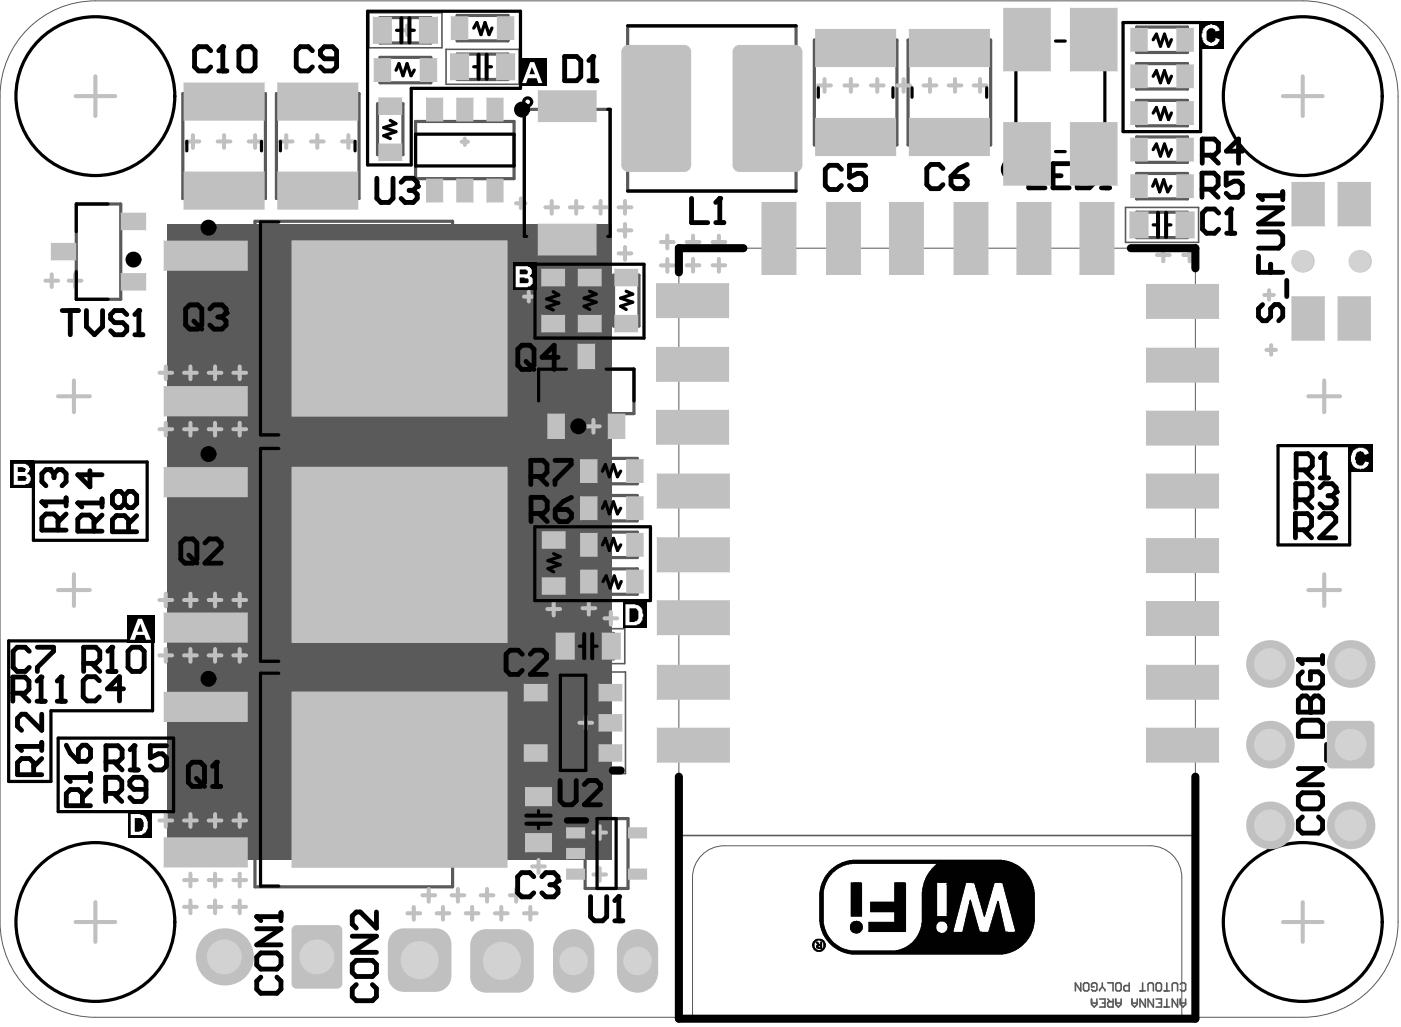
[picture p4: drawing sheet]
<svg xmlns="http://www.w3.org/2000/svg" width="147mm" height="108mm" viewBox="0 0 147 108" stroke-linecap="round" stroke-linejoin="round" font-family="sans-serif">
<path d="M17.5 23.5h46.6v66.6h-46.6z" fill-rule="evenodd" fill="#5a5a5a"/>
<g fill="none" stroke="#5a5a5a" stroke-width=".33">
<path d="M19.2 9.8h8.6v11h-8.6zM29 9.8h8.6v11h-8.6zM39.5 10.9h2.7v5.3h-2.7zM39.8 1.8h5.3v2.7h-5.3zM39.8 6h5.3v2.7h-5.3zM43.5 12.7h10.3v6h-10.3zM47.9 1.6h5.3v2.7h-5.3zM47.9 5.7h5.3v2.6h-5.3zM54.9 11.5h9v13.3h-9zM65.7 2.7h17.7v17.3h-17.7zM85.3 4.2h8.7v11h-8.7zM95.1 4.2h8.7v11h-8.7z"/>
<path d="M119.1 2.8h5.3v2.7h-5.3zM119.1 6.7h5.3v2.6h-5.3zM119.1 10.5h5.3v2.7h-5.3zM119.1 14.3h5.3v2.7h-5.3zM119.1 18.2h5.3v2.6h-5.3zM8 21.4h4.7v10h-4.7zM26.7 23.2h20.7v22.4h-20.7zM56.4 38.7h10v4.6h-10zM56.6 28.8h2.7v5.4h-2.7zM60.4 28.8h2.7v5.4h-2.7zM64.3 28.8h2.6v5.4h-2.6zM119.1 22.2h5.3v2.7h-5.3z"/>
<path d="M26.7 46.9h20.7v22.5h-20.7zM56.7 56.3h2.6v5.4h-2.6zM61.4 48h5.3v2.7h-5.3zM61.4 51.9h5.3v2.7h-5.3zM61.4 55.8h5.4v2.6h-5.4zM61.4 59.6h5.4v2.7h-5.4zM26.7 70.5h20.7v22.4h-20.7zM57.4 70.7h5.3v10h-5.3zM58.4 75.7h3.3M59 66.4h5.3v2.6h-5.3zM60 74.1v3.3M55.1 83.2h2.6v5.3h-2.6z"/>
<path d="M61.3 85.8h4.5v7.3h-4.5z"/>
</g>
<g fill="none" stroke="#5a5a5a" stroke-width=".17">
<path d="M38.6 1.3h7.7v3.7h-7.7zM46.7 5.2h7.7v3.6h-7.7zM117.9 21.7h7.7v3.7h-7.7zM54.5 70.4h11v10.7h-11zM57.8 65.9h7.6v3.6h-7.6zM54.6 82h3.6v7.7h-3.6zM70.9 87.5h54.1M113.2 103v.8l-.6-.8v.8M113.5 103.1l.1-.1h.3l.2 .1v.6l-.2 .1h-.3l-.1-.1zM114.3 104.7v.5l.3 .3 .3-.3v-.5M114.3 105.1h.6M114.6 103.4h-.3v-.3l.2-.1h.3l.1 .1v.6l-.1 .1h-.3l-.2-.1"/>
<path d="M115.2 104.7h.5v.8h-.5M115.5 103.4l.2 .3v.1M115.5 103.4l-.3 .3v.1M115.5 103v.4M115.5 105.1h.2M116 103h.6v.8M116 104.7l.3 .2M116.6 104.7v.8h-.4l-.2-.1v-.3l.2-.2h.4M116.9 103.1l.1-.1h.3l.1 .1v.6l-.1 .1h-.3l-.1-.1zM116.9 104.7v.5l.3 .3 .2-.3v-.5M116.9 105.1h.5M118.3 103v.8h-.4l-.2-.1v-.3l.2-.1h.4"/>
<path d="M118.6 105.1h.5M118.6 104.7v.5l.2 .3 .3-.3v-.5M119.4 103.8h.6M119.7 103v.8M120 104.7v.8l-.6-.8v.8M120.3 103.8v-.7l.1-.1h.3l.1 .1v.7M120.8 104.7v.8l-.5-.8v.8M121.1 103.1l.1-.1h.3l.2 .1v.6l-.2 .1h-.3l-.1-.1zM121.1 104.7h.6v.8h-.6M121.4 105.1h.3M121.9 103.8h.6M121.9 105.5h.6"/>
<path d="M122.2 103v.8M122.2 104.7v.8M122.8 103.8v-.7l.1-.1h.3l.2 .1v.7M123.4 104.7v.8l-.6-.8v.8M123.6 103.1l.2-.1h.3l.1 .1v.6l-.1 .1h-.3l-.2-.1M123.6 104.7v.5l.3 .3 .3-.3v-.5M123.6 105.1h.6"/>
</g>
<path d="M2.5 3.4a10 10 0 0 1 7.5-3.3h126.5a10 10 0 0 1 10 10v86.5a10 10 0 0 1-10 10h-12.7v-14.7a3.3 3.3 0 0 0-3.3-3.3h-44.6a3.3 3.3 0 0 0-3.4 3.3v14.7h-62.5a10 10 0 0 1-10-10v-86.5a9.9 9.9 0 0 1 2.5-6.7zM71.1 26h54.1v80.7h-54.1z" fill="none" stroke="#5a5a5a" stroke-width=".1"/>
<g fill="none" stroke="#c0c0c0" stroke-width=".42">
<path d="M7.9 10.1h4.2M10 8v4.2M19.5 14.8h1.4M20.2 14.2v1.3M22.8 14.8h1.3M23.5 14.2v1.3M26.1 14.8h1.3M26.7 14.2v1.3M29.3 14.8h1.3M30 14.2v1.3M32.6 14.8h1.3M33.2 14.2v1.3"/>
<path d="M35.8 14.8h1.4M36.5 14.2v1.3M42.2 3.2h1M42.7 2.7v1M48.4 14.9h.6M48.7 14.5v.7M85.7 8.9h1.3M86.4 8.3v1.3M88.5 8.9h1.3M89.1 8.3v1.3M91.2 8.9h1.4M91.9 8.3v1.3"/>
<path d="M94 8.9h1.3M94.7 8.3v1.3M96.7 8.9h1.4M97.4 8.3v1.3M99.4 8.9h1.3M100 8.3v1.3M102 8.9h1.3M102.7 8.3v1.3M105.5 3.2h1M106 2.7v1M134.4 10.1h4.1M136.5 8v4.2"/>
<path d="M4.8 29.4h1.3M5.4 28.7v1.4M7.2 29.4h1.3M7.7 39.9v3.3M7.9 28.7v1.4M16.7 39.1h1.3M17.4 38.4v1.3M19.3 39.1h1.3M19.9 38.4v1.3M21.9 39.1h1.3M22.5 38.4v1.3M24.4 39.1h1.4"/>
<path d="M25.1 38.4v1.3M54.1 21.3h1M54.6 20.8v1M54.9 31.1h1M55.4 30.6v1M57.1 21.7h1.4M57.8 21.1v1.3M59.7 21.7h1.3M60.4 21.1v1.3M62.2 21.7h1.4M62.9 21.1v1.3M64.8 21.7h1.3"/>
<path d="M64.8 26.5h1.3M64.8 24.1h1.3M65.5 21.1v1.3M65.5 23.5v1.3M65.5 25.9v1.3M69.2 25.4h1.4M69.2 27.8h1.4M69.9 24.7v1.3M69.9 27.1v1.4M71.9 25.4h1.4M71.9 27.8h1.4M72.6 24.7v1.3"/>
<path d="M72.6 27.1v1.4M74.6 25.4h1.4M74.6 27.8h1.4M75.3 24.7v1.3M75.3 27.1v1.4M121.2 26.7h1.3M121.9 26v1.4M123.9 26.7h1.4M124.6 26v1.4M132.4 30.9h1M132.7 36.7h1M132.9 30.4v1"/>
<path d="M133.2 36.2v1M135.9 27.4h1.1M136.4 26.8v1.2M138.7 39.9v3.3M141.9 27.4h1.1M142.4 26.8v1.2M6.1 41.5h3.3M16.7 45h1.3M17.4 44.3v1.3M19.3 45h1.3M19.9 44.3v1.3M21.9 45h1.3"/>
<path d="M22.5 44.3v1.3M24.4 45h1.4M25.1 44.3v1.3M61.5 44.7h1.3M62.2 44v1.3M137 41.5h3.4M6.1 61.8h3.3M7.7 60.2v3.3M16.7 62.9h1.3M16.7 68.7h1.3M17.4 62.2v1.3M17.4 68v1.3"/>
<path d="M19.3 62.9h1.3M19.3 68.7h1.3M19.9 62.2v1.3M19.9 68v1.3M21.9 62.9h1.3M21.9 68.7h1.3M22.5 62.2v1.3M22.5 68v1.3M24.4 62.9h1.4M24.4 68.7h1.4M25.1 62.2v1.3M25.1 68v1.3"/>
<path d="M57.3 63.8h1.4M58 63.1v1.4M60.7 75.7h1.3M61 63.7h1.3M61.4 75.1v1.3M61.7 63.1v1.3M63.3 64.8h1.4M64 64.1v1.3M132.2 69.6h1.7M132.2 78h1.7M133 68.7v1.7M133 77.2v1.6"/>
<path d="M137 61.8h3.4M138.7 60.2v3.3M140.6 69.6h1.7M140.6 78h1.7M141.5 68.7v1.7M141.5 77.2v1.6M7.9 96.6h4.2M10 94.5v4.2M16.7 86h1.3M17.4 85.3v1.3M19.3 92.2h1.3M19.3 86h1.3"/>
<path d="M19.3 95h1.3M19.9 85.3v1.3M19.9 91.5v1.4M19.9 94.3v1.4M21.9 92.2h1.3M21.9 86h1.3M21.9 95h1.3M22.5 85.3v1.3M22.5 91.5v1.4M22.5 94.3v1.4M23.5 99.3v1.9M24.4 92.2h1.4"/>
<path d="M24.4 86h1.4M24.4 95h1.4M25.1 85.3v1.3M25.1 91.5v1.4M25.1 94.3v1.4M33.2 99.3v1.9M42.7 95.7h1.3M43.3 95v1.3M44 99.6v2M44.2 93.8h1.4M44.9 93.1v1.4M45.7 95.7h1.4"/>
<path d="M46.4 95v1.3M47.3 93.8h1.3M48 93.1v1.4M48.8 95.7h1.3M49.5 95v1.3M50.4 93.8h1.3M51 93.1v1.4M51.8 95.7h1.4M52.5 95v1.3M52.6 99.7v2M53.4 93.8h1.3M54.1 93.1v1.4"/>
<path d="M54.9 95.7h1.3M55.5 95v1.3M55.7 90.8h1.4M56.4 90.1v1.3M60.1 99.9v1.5M62.2 87.2h1.3M62.2 91.6h1.3M62.8 86.6v1.3M62.8 91v1.3M66.8 99.9v1.5M132.2 86.5h1.7M133 85.6v1.7"/>
<path d="M134.4 96.6h4.1M136.5 94.5v4.2M140.6 86.5h1.7M141.5 85.6v1.7M22.6 100.3h1.8M32.3 100.3h1.8M43 100.6h2M51.6 100.7h2M59.3 100.7h1.5M66 100.7h1.5"/>
</g>
<g fill="none" stroke="#000" stroke-width=".34">
<path d="M19.6 14.8v1M27.4 14.8v1M29.4 14.8v1M37.2 14.8v1M38.5 1.2h16v8.1h-11.4v8h-4.6zM40.9 12.6l.6 .3-1.3 .5 1.3 .4-1.3 .4 .7 .3M41.5 3.2h.5M42.9 3.2h.5M43.4 7.3l-.3 .6-.5-1.2-.4 1.2-.4-1.2-.3 .7M43.5 14.1h10.3v3.3h-10.3zM49.6 7h.5M51 7h.5"/>
<path d="M51.5 2.9l-.3 .7-.4-1.2-.4 1.2-.4-1.2-.4 .5M55.2 11.5h-.3v13.3h.3M63.7 11.5h.2v13.3h-.2M65.7 2.7h17.7M85.7 9.2v1M93.5 9.2v1M95.5 9.2v1M103.4 9.2v1M106.4 4.2v11.7M110.6 15.9h1M110.6 4.3h1M115.7 4.2v11.7"/>
<path d="M117.6 2.4h8.2v11.4h-8.2zM122.7 19.5l-.4 .6-.4-1.3-.4 1.3-.4-1.3-.4 .7M122.7 15.7l-.3 .7-.4-1.3-.4 1.3-.5-1.3-.3 .6M122.7 8l-.3 .7-.4-1.3-.4 1.3-.5-1.3-.3 .6M122.7 11.8l-.3 .7-.4-1.2-.4 1.2-.5-1.2-.3 .5M122.7 4.2l-.3 .6-.4-1.2-.4 1.2-.5-1.2-.3 .6M8 28.4v3h3.3M11.3 21.4h-3.3v2.9M29.2 23.3h-1.9v22.3h1.9M56 27.7h11.5v7.7h-11.5zM57.9 30.6l.6 .3-1.2 .4 1.2 .4-1.2 .5 .7 .3M59.3 38.7h-2.9v3.3"/>
<path d="M61.8 30.5l.6 .3-1.2 .4 1.2 .5-1.2 .4 .6 .3M63.5 38.7h2.9v3.3M65.6 30.5l.7 .3-1.3 .4 1.3 .5-1.3 .4 .6 .3M65.7 20h17.7M120.8 23.6h.5M122.1 23.6h.6M3.5 48.4h11.9v8.2h-11.9zM29.2 47h-1.9v22.3h1.9M56 55.2h12.1v7.7h-12.1zM58 58l.7 .3-1.3 .4 1.3 .5-1.3 .4 .6 .3M65 49.4l-.3 .5-.4-1.2-.5 1.2-.4-1.2-.3 .7M65 53.2l-.3 .6-.4-1.2-.5 1.2-.4-1.2-.3 .7"/>
<path d="M65 57.1l-.3 .6-.4-1.3-.5 1.3-.4-1.3-.3 .7M133.9 46.7h7.5v10.4h-7.5zM.9 67.1h15.1v7.4h-10.7v7.4h-4.4zM6.1 77.3h12.1v7.7h-12.1zM29.2 70.5h-1.9v22.3h1.9M58.7 70.7h2.7v10h-2.7zM60.7 67.7h.5M62 67.7h.5M65.1 60.9l-.3 .7-.5-1.3-.4 1.3-.4-1.3-.3 .6M56.4 84.9v.6M56.4 86.3v.5M62.5 85.8h2v7.3h-2z"/>
</g>
<path d="M42 1.9v2.5M42.9 1.9v2.5M50.1 5.7v2.6M51 5.7v2.6M121.3 22.3v2.5M122.1 22.3v2.5M61.2 66.4v2.6M62 66.4v2.6M55.1 85.5h2.6M55.1 86.3h2.6" fill="none" stroke="#000" stroke-width=".42"/>
<g fill="none" stroke="#000" stroke-width=".1">
<path d="M85.1 99h.2M85.1 99.1h.2M85.1 98.8h.2M85.1 98.9h.2M85.1 99.2h.2M85.2 98.7h.2M85.2 99.3h.1M85.2 99.3h.2M85.2 99.4h.2M85.3 98.6h.2M85.3 99.5h.2M85.4 98.5h.2"/>
<path d="M85.4 99.5h.3M85.4 98.5h.8M85.4 99.6h.8M85.4 98.4h.7M85.5 98.7h.2M85.5 99.6h.6M85.5 98.8h.2M85.5 99.1h.6M85.5 99.1h.2M85.5 99.2h.2M85.5 99.3h.6M85.6 98.4h.4"/>
<path d="M85.6 98.8h.1M85.6 98.9h.2M85.6 99h.5M85.6 99.3h.5M85.6 99.7h.4M85.7 99h.2M85.7 99h.4M85.7 99.4h.4M85.9 94h.3M85.9 94.1h.3M85.9 94.2h.3M85.9 94.3h.3"/>
<path d="M85.9 94.4h.3M85.9 94.5h.3M85.9 94.6h.3M85.9 94.7h.3M85.9 94.8h.3M85.9 94.9h.3M85.9 95h.3M85.9 95.1h.3M85.9 95.2h.3M85.9 95.3h.3M85.9 95.4h.3M85.9 95.5h.3"/>
<path d="M85.9 95.6h.3M85.9 95.7h.3M85.9 95.8h.3M85.9 95.9h.3M85.9 96h.3M85.9 96.1h.3M85.9 96.2h.3M85.9 96.3h.3M85.9 96.4h.3M85.9 96.5h.3M85.9 96.6h.3M85.9 93.5h.3"/>
<path d="M85.9 93.6h.3M85.9 93.7h.3M85.9 93.8h.3M85.9 93.9h.3M85.9 96.7h.3M85.9 96.8h.3M85.9 96.8h.4M85.9 96.9h.4M85.9 99.5h.3M85.9 93.2h.4M85.9 93.3h.4M85.9 93.3h.3"/>
<path d="M85.9 93.4h.3M85.9 97h.4M85.9 97.1h.4M85.9 98.5h.3M85.9 98.7h.2M85.9 98.8h.2M85.9 98.9h.2M85.9 99h.2M85.9 99.1h.2M85.9 99.2h.2M85.9 93h.4M85.9 93.1h.4"/>
<path d="M86 97.1h.3M86 97.2h.4M86 92.9h.4M86 92.9h.3M86 93h.3M86 97.3h.4M86 97.4h.4M86 98.6h.3M86 99.5h.3M86 92.7h.4M86 92.8h.4M86.1 97.4h.4"/>
<path d="M86.1 97.5h.4M86.1 99.5h.2M86.1 92.6h.4M86.1 92.7h.4M86.1 92.7h.3M86.1 97.6h.4M86.1 98.6h.2M86.1 92.5h.4M86.2 97.6h.3M86.2 97.7h.3M86.2 98.7h.1M86.2 99.4h.1"/>
<path d="M86.2 92.4h.3M86.2 97.8h.4M86.2 98.7h.2M86.2 99.3h.2M86.2 99.4h.2M86.2 92.3h.4M86.2 92.4h.4M86.2 97.9h.4M86.2 97.9h.5M86.2 98.8h.2M86.2 99.2h.2M86.2 92.2h.4"/>
<path d="M86.3 97.9h.4M86.3 98h.4M86.3 98.8h.1M86.3 98.9h.2M86.3 99h.2M86.3 99.1h.2M86.3 99.2h.2M86.3 99.2h.1M86.3 92.1h.4M86.3 92.2h.4M86.4 98.1h.4M86.4 92h.4"/>
<path d="M86.4 98.2h.4M86.4 91.9h.4M86.5 98.2h.4M86.5 91.8h.4M86.5 98.3h.4M86.5 98.4h.5M86.5 91.7h.5M86.6 98.4h.4M86.6 91.7h.4M86.6 98.5h.4M86.6 91.6h.4M86.6 91.6h.5"/>
<path d="M86.7 98.5h.4M86.7 91.6h.4M86.7 98.6h.4M86.7 91.5h.4M86.8 98.6h.4M86.8 98.7h.4M86.8 91.5h.4M86.8 98.7h.5M86.8 91.4h.5M86.8 91.4h.4M86.8 91.3h.5M86.9 98.8h.4"/>
<path d="M86.9 91.3h.5M86.9 98.8h.5M87 98.9h.5M87 91.2h.5M87 99h.6M87 91.1h.6M87.1 99h.5M87.1 91.1h.5M87.1 99h.6M87.1 91h.6M87.2 99.1h.6M87.2 91h.6"/>
<path d="M87.3 91h.5M87.3 99.2h.6M87.3 90.9h.6M87.3 90.9h.7M87.4 99.2h.6M87.4 90.8h.7M87.5 99.3h.6M87.5 90.8h.6M87.5 99.3h.7M87.5 90.8h.7M87.6 99.4h.7M87.6 90.7h.7"/>
<path d="M87.6 99.4h.8M87.6 90.7h.8M87.7 99.5h.8M87.7 90.6h.9M87.8 99.5h.9M87.8 90.6h.9M87.9 99.5h1M87.9 90.5h1M87.9 99.6h1.2M88 90.5h1.2M88 99.6h18.2M88.1 90.5h18.1"/>
<path d="M88.1 99.7h18M88.1 90.4h18M88.2 99.7h17.8M88.2 90.4h17.8M88.3 99.8h17.6M88.4 90.3h17.5M88.4 99.8h17.4M88.5 90.3h17.2M88.6 99.8h17M88.6 90.2h17M88.7 99.9h16.8M88.8 90.2h16.6"/>
<path d="M88.9 99.9h16.4M88.9 90.2h16.3M89.1 97h1.2M89.1 97.1h1.2M89.1 97.2h1.2M89.1 97.3h1.2M89.1 96.8h1.2M89.1 96.9h1.2M89.1 97.4h1.2M89.2 94h1.1M89.2 94.1h1.1M89.2 94.2h1.1"/>
<path d="M89.2 94.3h1.1M89.2 94.4h1.1M89.2 94.5h1.1M89.2 94.6h1.1M89.2 94.7h1.1M89.2 94.8h1.1M89.2 94.9h1.1M89.2 95h1.1M89.2 95.1h1.1M89.2 95.2h1.1M89.2 95.3h1.1M89.2 95.4h1.1"/>
<path d="M89.2 95.5h1.1M89.2 95.6h1.1M89.2 95.7h1.1M89.2 95.8h1.1M89.2 95.9h1.1M89.2 96h1.1M89.2 96.8h1.1M89.2 97.5h1.1M89.2 92.5h.1M89.2 92.5h1.1M89.2 92.6h1.1M89.2 92.7h1.1"/>
<path d="M89.2 92.8h1.1M89.2 92.9h1.1M89.2 93h1.1M89.2 93.1h1.1M89.2 93.2h1.1M89.2 93.3h1.1M89.2 93.4h1.1M89.2 93.5h1.1M89.2 93.6h1.1M89.2 93.7h1.1M89.2 93.8h1.1M89.2 93.9h1.1"/>
<path d="M89.2 100h15.9M89.2 96.7h1M89.2 96.8h1M89.2 97.5h1M89.2 97.6h1M89.2 96.7h.9M89.2 97.6h.9M89.3 97.6h.8M89.3 90.1h15.6M89.3 96.6h.8M89.3 92.5h.7M89.4 96.6h.6"/>
<path d="M89.4 97.7h.6M89.5 96.5h.4M89.5 97.7h.5M89.6 97.8h.2M89.7 96.5h.1M90.1 92.5h.1M91 96.7h3.9M91 97.6h3.9M91 96.6h3.9M91 96.8h3.9M91 96.9h3.9M91 97h3.9"/>
<path d="M91 97.1h3.9M91 97.2h3.9M91 97.3h3.9M91 97.4h3.9M91 97.5h3.9M91.2 94.5h3.7M91.2 94.6h3.7M91.2 94.7h3.7M91.2 94.8h3.7M91.2 94.9h3.7M91.2 95h3.7M91.2 95.1h3.7"/>
<path d="M91.2 95.2h3.7M91.2 95.3h3.7M91.2 95.4h3.7M91.2 95.5h3.7M93.7 94h1.2M93.7 94.1h1.2M93.7 94.2h1.2M93.7 94.3h1.2M93.7 94.4h1.2M93.7 94.5h1.2M93.7 95.6h1.2M93.7 95.7h1.2"/>
<path d="M93.7 95.8h1.2M93.7 95.9h1.2M93.7 96h1.2M93.7 96.1h1.2M93.7 96.2h1.2M93.7 96.3h1.2M93.7 96.4h1.2M93.7 96.5h1.2M93.7 96.6h1.2M93.7 92.5h1.1M93.7 92.5h1.2M93.7 92.6h1.2"/>
<path d="M93.7 92.7h1.2M93.7 92.8h1.2M93.7 92.9h1.2M93.7 93h1.2M93.7 93.1h1.2M93.7 93.2h1.2M93.7 93.3h1.2M93.7 93.4h1.2M93.7 93.5h1.2M93.7 93.6h1.2M93.7 93.7h1.2M93.7 93.8h1.2"/>
<path d="M93.7 93.9h1.2M93.9 99.6h12.4M94.1 99.5h12.3M94.2 99.5h12.2M94.4 99.5h12.1M94.5 99.4h12.1M94.6 99.4h12.1M94.7 99.3h12M94.8 99.3h11.9M94.9 99.2h11.9M95 99.2h11.9M95.1 99.1h11.9"/>
<path d="M95.2 99.1h11.8M95.2 99h11.9M95.3 99h11.8M95.3 99h11.9M95.4 98.9h11.8M95.4 98.9h11.9M95.5 98.8h11.8M95.6 98.7h11.8M95.7 98.7h11.8M95.7 98.6h11.8M95.8 98.5h11.7M95.8 98.6h11.7"/>
<path d="M95.8 98.5h11.8M95.8 98.4h11.8M95.9 98.4h11.7M95.9 98.4h11.8M96 98.3h11.8M96 98.3h11.7M96 98.2h11.8M96.1 98.1h11.7M96.1 98.2h11.7M96.1 98h11.8M96.1 98.1h11.8M96.2 97.9h11.7"/>
<path d="M96.2 98h11.7M96.2 97.9h11.8M96.3 97.8h2.2M96.3 97.8h11.7M96.3 97.7h2M96.3 97.7h2.1M96.3 97.6h1.9M96.4 97.5h1.7M96.4 97.3h1.6M96.4 97.4h1.7M96.5 97.2h1.5M96.5 97.3h1.5"/>
<path d="M96.5 97h1.5M96.5 97.1h1.5M96.6 96.7h1.6M96.6 96.8h1.6M96.6 96.8h1.5M96.6 96.9h1.5M96.6 96.9h1.4M96.6 97h1.4M96.6 94h1.5M96.6 94.1h1.5M96.6 94.2h1.5M96.6 94.3h1.5"/>
<path d="M96.6 94.4h1.5M96.6 94.5h1.5M96.6 94.6h1.5M96.6 94.7h1.5M96.6 94.8h1.5M96.6 94.9h1.5M96.6 95h1.5M96.6 95.1h1.5M96.6 95.2h1.5M96.6 95.3h1.5M96.6 95.4h1.5M96.6 95.5h1.5"/>
<path d="M96.6 95.6h1.5M96.6 95.7h1.5M96.6 95.8h1.5M96.6 95.9h1.5M96.6 96h1.5M96.6 96h3.6M96.6 96.1h3.6M96.6 96.2h3.6M96.6 96.3h3.6M96.6 96.4h3.6M96.6 96.4h3.5M96.6 96.5h3.5"/>
<path d="M96.6 96.5h2.1M96.6 96.5h1.8M96.6 96.6h1.7M96.6 96.6h1.6M96.6 93.5h1.5M96.6 93.6h1.5M96.6 93.7h1.5M96.6 93.8h1.5M96.6 93.9h1.5M96.6 93.1h1.5M96.6 93.2h1.5M96.6 93.3h1.5"/>
<path d="M96.6 93.4h1.5M96.7 92.9h1.4M96.7 93h1.4M96.7 93.1h1.4M96.7 92.7h1.4M96.7 92.8h1.4M96.8 92.6h1.3M96.8 92.7h1.3M96.8 92.4h11.3M96.8 92.5h1.3M96.9 92.3h11.1M96.9 92.4h11.1"/>
<path d="M96.9 92.4h11.2M96.9 92.2h11.1M96.9 92.1h11M97 92h10.8M97 92.1h10.9M97 91.9h10.8M97.1 91.8h10.7M97.1 91.9h10.7M97.1 91.8h10.6M97.1 91.7h10.5M97.1 91.7h10.6M97.2 91.6h10.4"/>
<path d="M97.2 91.6h10.3M97.3 91.5h10.2M97.3 91.4h10.2M97.4 91.4h10M97.4 91.3h9.9M97.4 91.3h10M97.5 91.2h9.8M97.5 91.2h9.7M97.6 91.1h9.5M97.6 91.1h9.6M97.6 91h9.5M97.7 91h9.3"/>
<path d="M97.7 90.9h9.2M97.8 90.9h9.1M97.8 90.8h9M97.9 90.8h8.8M98 90.7h8.6M98 90.6h8.5M98.1 90.6h8.3M98.2 90.5h8.1M98.2 90.5h8M98.7 96.5h1.4M98.8 97.8h9.2M98.9 96.5h1.2"/>
<path d="M98.9 97.7h9.2M99 96.6h1.1M99 97.7h9.1M99.1 96.6h1M99.1 97.6h.7M99.1 96.7h1M99.2 95.8h1.1M99.2 96.8h.8M99.2 97.5h.7M99.2 92.5h2M99.2 92.7h1.9M99.2 94h1.6"/>
<path d="M99.2 94h1.5M99.2 94.1h1.5M99.2 94.2h1.5M99.2 94.3h1.5M99.2 94.4h1.5M99.2 94.5h1.5M99.2 94.5h1.4M99.2 94.6h1.4M99.2 94.7h1.4M99.2 94.8h1.4M99.2 94.8h1.3M99.2 94.9h1.3"/>
<path d="M99.2 95h1.3M99.2 95.1h1.3M99.2 95.1h1.2M99.2 95.2h1.2M99.2 95.3h1.2M99.2 95.4h1.2M99.2 95.5h1.2M99.2 95.6h1.2M99.2 95.6h1.1M99.2 95.7h1.1M99.2 95.9h1.1M99.2 95.9h1"/>
<path d="M99.2 96h1M99.2 97.4h.7M99.2 92.6h1.9M99.2 92.8h1.9M99.2 92.9h1.9M99.2 92.9h1.8M99.2 93h1.8M99.2 93.1h1.8M99.2 93.2h1.8M99.2 93.3h1.8M99.2 93.4h1.7M99.2 93.5h1.7"/>
<path d="M99.2 93.6h1.7M99.2 93.7h1.7M99.2 93.7h1.6M99.2 93.8h1.6M99.2 93.9h1.6M99.3 96.9h.7M99.3 97h.7M99.3 97.3h.6M99.3 97.4h.6M99.3 97h.6M99.3 97.1h.6M99.3 97.2h.6"/>
<path d="M99.9 97.6h.1M100.8 97.6h1.8M100.9 97.5h1.7M100.9 97.6h1.7M100.9 97.3h1.6M100.9 97.4h1.6M100.9 97.4h1.7M101 97.1h1.5M101 97.2h1.5M101 97.3h1.5M101 97h1.4M101 97.1h1.4"/>
<path d="M101 96.8h1.3M101 96.8h1.4M101 96.9h1.4M101.1 96.6h1.2M101.1 96.7h1.2M101.1 96.8h1.2M101.1 96.4h1.1M101.1 96.4h1.2M101.1 96.5h1.2M101.2 96.2h1M101.2 96.3h1M101.2 96h.9"/>
<path d="M101.2 96.1h.9M101.2 96.1h1M101.2 95.9h.9M101.3 95.7h.8M101.3 95.8h.8M101.3 95.5h.7M101.3 95.6h.7M101.4 95.3h.5M101.4 95.4h.6M101.4 95.1h.5M101.4 95.2h.5M101.5 94.9h.3"/>
<path d="M101.5 95h.3M101.5 95.1h.4M101.5 94.8h.3M101.5 94.6h.2M101.5 94.6h.3M101.5 94.7h.3M101.6 94.4h.1M101.6 94.5h.1M101.6 94.3h.1M101.8 92.5h.1M102 92.5h.1M102.1 92.5h2.1"/>
<path d="M102.1 92.5h2M102.1 92.6h2M102.1 92.7h2M102.2 92.7h1.9M102.2 92.8h1.8M102.2 92.9h1.8M102.2 93h1.8M102.3 93h1.7M102.3 93.1h1.7M102.3 93.2h1.7M102.3 93.2h1.6M102.3 93.3h1.6"/>
<path d="M102.3 93.4h1.6M102.4 93.5h1.5M102.4 93.5h1.4M102.4 93.6h1.4M102.4 93.7h1.4M102.5 93.8h1.3M102.5 93.8h1.2M102.5 93.9h1.2M102.5 94h1.2M102.6 94.1h1.1M102.6 94.2h1.1M102.6 94.3h1"/>
<path d="M102.6 94.4h1M102.6 94.5h1M102.6 97.6h.1M102.7 94.5h.9M102.7 94.6h.8M102.7 94.7h.8M102.7 94.8h.8M102.8 94.8h.7M102.8 94.9h.6M102.8 97.6h.1M102.8 95h.6M102.8 95.1h.6"/>
<path d="M102.9 95.1h.5M102.9 95.2h.5M102.9 95.3h.4M102.9 95.4h.4M102.9 95.5h.4M103 95.5h.3M103 95.6h.2M103 95.7h.2M103 95.8h.2M103.1 95.8h.1M103.1 95.9h.1M103.1 96h.1"/>
<path d="M103.6 97.6h1.7M103.6 97.6h1.8M103.6 97.4h1.6M103.6 97.5h1.7M103.7 97.3h1.5M103.7 97.4h1.5M103.7 97.1h1.5M103.7 97.2h1.5M103.7 97h1.4M103.8 96.8h1.3M103.8 96.9h1.3M103.8 97h1.3"/>
<path d="M103.8 96.7h1.3M103.9 96.6h1.2M103.9 96.7h1.2M103.9 96.4h1.1M103.9 96.5h1.1M103.9 96.5h1.2M104 96.3h1M104 96.4h1M104 96.1h.9M104 96.2h1M104 96h.9M104.1 95.9h.8"/>
<path d="M104.1 95.7h.7M104.1 95.8h.8M104.2 95.6h.6M104.2 95.7h.6M104.2 95.4h.6M104.2 95.5h.6M104.3 95.3h.5M104.3 95.4h.5M104.3 95.1h.4M104.3 95.2h.4M104.3 95.2h.5M104.3 95h.4"/>
<path d="M104.4 94.9h.3M104.4 94.7h.2M104.4 94.8h.2M104.5 94.6h.1M104.5 94.7h.1M104.5 94.4h.1M104.5 94.5h.1M104.9 92.5h.1M105 92.5h3.1M105.1 92.5h3M105.1 92.6h3M105.1 92.7h3"/>
<path d="M105.1 92.7h3.1M105.1 92.8h3.1M105.1 92.9h3.1M105.2 92.9h3M105.2 93h3.1M105.2 93.1h3.1M105.2 93.2h3.1M105.3 93.3h3M105.3 93.4h3M105.3 93.5h3M105.3 93.5h3.1M105.3 93.6h3.1"/>
<path d="M105.3 93.7h3.1M105.4 93.8h3M105.4 93.9h3M105.4 94h3M105.4 97.6h.1M105.5 94.1h2.9M105.5 94.2h2.9M105.5 94.3h2.9M105.6 94.4h2.8M105.6 94.5h2.8M105.6 94.6h2.8M105.6 94.7h2.8"/>
<path d="M105.6 94.8h2.8M105.7 94.9h2.7M105.7 95h2.7M105.7 95.1h2.7M105.8 95.2h2.6M105.8 95.3h2.6M105.8 95.4h2.6M105.9 95.5h2.5M105.9 95.6h2.5M105.9 95.7h2.5M105.9 95.8h2.5M105.9 95.9h2.5"/>
<path d="M106 95.9h2.4M106 96h2.4M106 96.1h2.4M106 96.2h2.4M106.1 96.3h2.3M106.1 96.4h2.3M106.1 96.5h2.3M106.2 96.6h2.2M106.2 96.6h2.1M106.2 96.7h2.1M106.2 96.8h2.1M106.2 96.9h2.1"/>
<path d="M106.2 97h2.1M106.3 97h2M106.3 97.1h2M106.3 97.1h1.9M106.3 97.2h1.9M106.3 97.6h.1M106.3 97.3h1.9M106.4 97.4h1.8M106.4 97.4h1.7M106.4 97.5h1.7M106.4 97.6h1.7"/>
</g>
<path d="M77.9 26h-6.8v2.5M118.5 26h6.7v2.1M64.2 80.7h.8M71.1 81.4v25.3h54.1v-25.3" fill="none" stroke="#000" stroke-width=".85"/>
<path d="M59.4 86h2" fill="none" stroke="#000" stroke-width=".68"/>
<path d="M1.1 48.2h2.5v2.9h-2.5z" fill-rule="evenodd" fill="#000"/>
<path d="M1.9 48.9v.5h.7v-.1h.1l-.1-.3h-.1v-.1zM1.9 49.9v.5h.8v-.2h.1a.35 .35 0 0 0-.5-.3zM1.4 48.6h1.3v.1a.3 .3 0 0 1 .3 .3h.1v.3l-.3 .3 .2 .1 .1 .3h.1v.4h-.1a.32 .32 0 0 1-.4 .3l-.1 .1h-1.2z" fill="#fff"/>
<path d="M54.2 36.6l.5-.4h.8l.4 .4v1.7l-.4 .4h-.8l-.5-.4zM55.1 37.9l.8 .8M58.5 37.4h-1.7l1.2-1.2v2.5" fill="none" stroke="#000" stroke-width=".51"/>
<path d="M53.7 27.5h2.5v2.9h-2.5z" fill-rule="evenodd" fill="#000"/>
<path d="M54.4 28.2v.5h.7a.22 .22 0 0 0 .2-.2 .22 .22 0 0 0-.2-.2v-.1zM54.4 29.1v.6h.5a.29 .29 0 0 0 .5-.3 .29 .29 0 0 0-.5-.2v-.1zM54 27.9h.9a.53 .53 0 0 1 .7 .3h.1a.6 .6 0 0 1-.2 .7l.1 .1a.87 .87 0 0 1 .2 .8l-.3 .2h-.2v.1h-1.3z" fill="#fff"/>
<path d="M54.4 6.1h2.8v2.9h-2.8z" fill-rule="evenodd" fill="#000"/>
<path d="M55.7 7l-.2 .8h.5zM55.5 6.5h.5l.8 2.2h-.4l-.2-.5h-.9l-.2 .5h-.4z" fill="#fff"/>
<path d="M135.8 49.2h1.2l.5-.4v-.8l-.5-.5h-1.2v2.6M136.6 49.2l.9 .9M138.3 48l.4-.5v2.6M138.3 50.1h.9M6.9 78.1l.5 .8 .8 .9M8.2 78.5l.4-.4h.5l.4 .4v.8l-.4 .5h-.9zM8.6 84.4v-1.3l-.4-.4h-.8l-.5 .4v1.3h2.6M9.5 81.5h-2.6l.5 .4M9.5 82.7l-.9 .9M9.5 81v.9" fill="none" stroke="#000" stroke-width=".51"/>
<g fill="#000">
<circle cx="138.7" cy="47.5" r=".25"/>
<circle cx="6.9" cy="81.5" r=".25"/>
</g>
<path d="M13.4 84.9h2.5v2.9h-2.5z" fill-rule="evenodd" fill="#000"/>
<path d="M14.1 85.7v1.4h.8a1.16 1.16 0 0 0-.1-1.4zM13.7 85.3h1v.1h.2a.97 .97 0 0 1 .6 1v.2a.87 .87 0 0 1-.9 .9h-.9z" fill="#fff"/>
<path d="M13.3 64.5h2.9v2.8h-2.9z" fill-rule="evenodd" fill="#000"/>
<path d="M14.7 65.3l-.3 .9h.6zM14.5 64.8h.4l.9 2.2h-.5l-.2-.5h-.8l-.2 .5h-.5z" fill="#fff"/>
<g fill="none" stroke="#000" stroke-width=".51">
<path d="M22.1 5.3l-.5-.4h-.8l-.4 .4v1.7l.4 .4h.8l.5-.4M22.9 7.4h.9M22.9 5.3l.4-.4v2.5M25 5.3l.5-.4h.8l.4 .4v1.7l-.4 .4h-.8l-.5-.4zM135.7 55.5h1.3l.4-.4v-.9l-.4-.4h-1.3v2.5M135.7 52.4h1.3l.4-.5v-.8l-.4-.4h-1.3v2.5M136.5 55.5l.9 .8M136.6 52.4l.8 .8M138.2 54.2l.5-.4h.8l.4 .4v.5l-1.7 1.6h1.7M138.3 51.1l.4-.4h.8l.5 .4v.4l-.5 .4M139.1 51.9h.4M139.5 51.9l.5 .5v.4l-.5 .4h-.8l-.4-.4"/>
<path d="M55.9 91.9l-.4-.5h-.9l-.4 .5v1.6l.4 .5h.9l.4-.5M56.8 91.9l.4-.5h.8l.4 .5v.4l-.4 .4M57.6 92.7h.4M58 92.7l.4 .4v.4l-.4 .5h-.8l-.4-.5M61.9 93.9v2.2l.4 .4h.8l.5-.4v-2.2M64.4 96.5h.8M64.4 94.4l.4-.5v2.6"/>
</g>
<g fill="#000">
<circle cx="23.3" cy="4.9" r=".25"/>
<circle cx="140" cy="51.5" r=".25"/>
<circle cx="58.4" cy="92.3" r=".25"/>
<circle cx="64.8" cy="93.9" r=".25"/>
</g>
<path d="M141.2 46.5h2.6v2.9h-2.6z" fill-rule="evenodd" fill="#000"/>
<path d="M141.8 47.2l.1-.1a.93 .93 0 0 1 1.5 .4l-.4 .2-.1-.2a.44 .44 0 0 0-.6-.2l-.2 .1-.1 .4h-.1l.1 .5a.49 .49 0 0 0 .7 .5l.3-.3v-.2l.4 .1-.1 .3a.92 .92 0 0 1-1.1 .4l-.1-.1a.59 .59 0 0 1-.5-.6l-.1-.2a.87 .87 0 0 1 .2-.8z" fill="#fff"/>
<g fill="none" stroke="#000" stroke-width=".51">
<path d="M9.4 49.3v1.7l-1.2-1.3h2.5M9.8 55.7v-1.3l-.4-.4h-.8l-.4 .4v1.3h2.5M10.7 54l-.9 .8M10.7 52.3v.8M10.7 52.7h-2.5l.4 .4M18.9 56.9l.5-.4h.8l.4 .4v1.7l-.4 .4h-.8l-.5-.4zM19.8 58.2l.8 .8M21.5 56.9l.4-.4h.8l.5 .4v.4l-1.7 1.7h1.7M4.4 74.8v1.7l-1.7-1.7h-.4l-.5 .4v.9l.5 .4M4.4 78.2h-2.6l.5 .4M4.4 79.5l-.9 .8M4.4 77.8v.8"/>
<path d="M8.8 69.5h1.2l.5-.4v-.9l-.5-.4h-1.2v2.5M9.6 69.5l.9 .8M11.3 68.2l.4-.4v2.5M11.3 70.3h.8M13.4 68.2l.4-.4h.9l.4 .4v1.7l-.4 .4h-.9l-.4-.4zM136 73.3l.4-.4h.4l.5 .4 .4-.4h.4l.4 .4v1.3h-2.5zM136 75.9l.4-.4h1.7l.4 .4v1.2h-2.5zM136.4 70.4l-.4 .4v.9l.4 .4h1.7l.4-.4v-.9l-.4-.4h-.8v.8M137.3 73.3v1.3M138.5 68.7v.8M138.5 69.1h-2.5l.4 .4M139 78v1.7"/>
<path d="M3.5 81.2v-1.3l-.4-.4h-.8l-.5 .4v1.3h2.6M11.1 83.1h1.2l.5-.4v-.8l-.5-.5h-1.2v2.6M11.9 83.1l.9 .9M15.3 82.7h-1.3l-.4-.4v-.4l.4-.5h.9l.4 .5v1.6l-.4 .5h-.9l-.4-.5M26.9 97.3h2.5l-2.5 1.7h2.5M29.4 95.6v.9M29.4 96h-2.5l.4 .5M58.7 81.8v2.1l.4 .4h.8l.5-.4v-2.1M61.2 82.2l.4-.4h.9l.4 .4v.4l-1.7 1.7h1.7M136 83.5l.4-.4h1.7l.4 .4v.8l-.4 .4h-1.7l-.4-.4zM136 80.5h2.5l-2.5 1.7h2.5M136.4 85.6l-.4 .4v.9l.4 .4h1.7l.4-.4v-.9l-.4-.4"/>
<path d="M26.9 100.3l.4-.5h1.7l.4 .5v.8l-.4 .4h-1.7l-.4-.4zM27.3 102.4l-.4 .4v.8l.4 .5h1.7l.4-.5v-.8l-.4-.4"/>
</g>
<g fill="#000">
<circle cx="8.2" cy="52.7" r=".25"/>
<circle cx="1.8" cy="78.2" r=".25"/>
<circle cx="11.7" cy="67.8" r=".25"/>
<circle cx="136" cy="69.1" r=".25"/>
<circle cx="137.3" cy="74.6" r=".25"/>
<circle cx="26.9" cy="96" r=".25"/>
</g>
<path d="M65.2 63h2.5v2.8h-2.5z" fill-rule="evenodd" fill="#000"/>
<path d="M65.9 63.7v1.5h.5l.1-.1a.35 .35 0 0 0 .4-.5v-.2a.6 .6 0 0 0-.3-.7zM65.5 63.3h1l.2 .1a.76 .76 0 0 1 .6 .8l.1 .1-.1 .6a.95 .95 0 0 1-.9 .6h-.9z" fill="#fff"/>
<path d="M125.9 16.3h1.3l.4-.5v-.8l-.4-.4h-1.3v2.5M126.8 16.3l.8 .8M130.2 15.8h-1.7l1.2-1.2v2.5M72.4 20.8v2.5h1.7M75 23.3h.8M75 21.2l.4-.4v2.5M127.7 22.3l-.5-.4h-.8l-.4 .4v1.7l.4 .4h.8l.5-.4M128.5 24.4h.8M128.5 22.3l.4-.4v2.5" fill="none" stroke="#000" stroke-width=".51"/>
<g fill="#000">
<circle cx="75.4" cy="20.8" r=".25"/>
<circle cx="128.9" cy="21.9" r=".25"/>
</g>
<path d="M125.6 2.2h2.6v2.9h-2.6z" fill-rule="evenodd" fill="#000"/>
<path d="M126 3a1.24 1.24 0 0 1 1.2-.4l.3 .1 .2 .3v.2l-.4 .1a.42 .42 0 0 0-.3-.3 .42 .42 0 0 0-.4 .1 .63 .63 0 0 0-.2 .7 .6 .6 0 0 0 .4 .7h.2v-.1a.32 .32 0 0 0 .3-.4l.5 .1-.1 .1a.84 .84 0 0 1-1.1 .5 .74 .74 0 0 1-.6-.6l-.1-.6z" fill="#fff"/>
<g fill="none" stroke="#000" stroke-width=".51">
<path d="M32.7 5.3l-.4-.4h-.8l-.5 .4v1.7l.5 .4h.8l.4-.4M35.3 6.2h-1.3l-.4-.5v-.4l.4-.4h.8l.5 .4v1.7l-.5 .4h-.8l-.4-.4M39.5 18.7v2.1l.4 .4h.8l.5-.4v-2.1M42 19.1l.4-.4h.9l.4 .4v.4l-.4 .4M42.9 19.9h.4M43.3 19.9l.4 .5v.4l-.4 .4h-.9l-.4-.4M59.1 5.9h1.3l.4 .4v1.7l-.4 .5h-1.3zM61.7 8.5h.8M61.7 6.3l.4-.4v2.6M88.1 17.7l-.4-.4h-.8l-.5 .4v1.7l.5 .5h.8l.4-.5M90.7 17.3h-1.7v1.3l.8-.4h.5l.4 .4v.8l-.4 .5h-.9l-.4-.5M98.8 17.7l-.4-.5h-.9l-.4 .5v1.6l.4 .5h.9l.4-.5"/>
<path d="M99.6 18.5h1.3l.4 .4v.4l-.4 .5h-.9l-.4-.5zM101.3 17.2l-.8 .5-.9 .8M107.8 17.1v2.6h1.7M110.3 18.4h.9M112 17.1h-1.7v2.6h1.7M112.8 17.1h1.3l.4 .5v1.7l-.4 .4h-1.3zM115.4 19.7h.8M115.4 17.6l.4-.5v2.6M125.9 19.8h1.3l.4-.4v-.8l-.4-.5h-1.3v2.6M126.8 19.8l.8 .9M130.1 18.1h-1.7v1.3l.9-.4h.4l.4 .4v.8l-.4 .5h-.8l-.5-.5M6.5 32.5h1.7"/>
<path d="M7.4 32.5v2.6M9.1 32.5v1.7l.8 .9 .8-.9v-1.7M13.3 33l-.4-.5h-.9l-.4 .5v.4l.4 .4h.9l.4 .4v.4l-.4 .5h-.9l-.4-.5M14.1 35.1h.9M14.1 33l.4-.5v2.6M19.5 32.4l.4-.5h.8l.4 .5v1.7l-.4 .4h-.8l-.4-.4zM20.3 33.6l.8 .9M22 32.4l.4-.5h.9l.4 .5v.4l-.4 .4M22.8 33.2h.5M23.3 33.2l.4 .4v.5l-.4 .4h-.9l-.4-.4M131.8 26.8v1.7h2.6M131.8 24.3h2.1l.5 .4v.9l-.5 .4h-2.1"/>
<path d="M131.8 21.8h2.6l-2.6 1.7h2.6M132.3 31.9l-.5 .4v.9l.5 .4h.4l.4-.4v-.9l.4-.4h.4l.5 .4v.9l-.5 .4M133.1 27.7v.8M134.4 20.1v.8M134.4 20.5h-2.6l.5 .4M134.8 29.4v1.7M5.7 49.6l-.5-.4h-.4l-.4 .4v.9l.4 .4M5.7 49.6l.4-.4h.4l.4 .4v.9l-.4 .4M5.7 49.6v.4M6.1 55.5v-1.2l-.4-.4h-.9l-.4 .4v1.2h2.5M6.9 53.9l-.8 .8M6.9 52.2v.8"/>
<path d="M6.9 52.6h-2.5l.4 .4M13 51.9l-.4-.4h-.4l-.4 .4v.9l.4 .4h.4l.4-.4M13 51.9l.5-.4h.4l.4 .4v.9l-.4 .4h-.4l-.5-.4M13 51.9v.9M13.5 55.7v-1.3l-.5-.4h-.8l-.4 .4v1.3h2.5M14.3 54l-.8 .9M55.6 49.9h1.3l.4-.4v-.9l-.4-.4h-1.3v2.6M55.6 53.8h1.3l.4-.4v-.9l-.4-.4h-1.3v2.5M56.4 49.9l.9 .9M56.5 53.8l.8 .8M58.1 48.2h1.7v.4l-1.7 1.7v.5M58.2 53.4h1.2l.5 .4v.4l-.5 .4h-.8l-.4-.4z"/>
<path d="M59.9 52.1l-.9 .4-.8 .9M1.3 72.6h1.3l.4-.4v-.8l-.4-.5h-1.3v2.6M2.2 72.6l.8 .9M3.1 68.2l-.5-.4h-.8l-.4 .4v1.7l.4 .4h.8l.5-.4M3.9 71.4l.4-.5v2.6M3.9 73.5h.8M3.9 67.8h1.7v.4l-1.7 1.7v.4M6 73.5h.8M6 71.4l.4-.5v2.6M10.4 71.3l-.4-.4h-.9l-.4 .4v1.7l.4 .4h.9l.4-.4M11.1 79.8h1.3l.4-.4v-.8l-.4-.5h-1.3v2.6M11.9 79.8l.9 .9"/>
<path d="M12.9 72.2h-1.7l1.3-1.3v2.5M13.6 78.6l.5-.5v2.6M17.4 78.1h-1.7v1.3l.9-.4h.4l.4 .4v.8l-.4 .5h-.8l-.5-.5M20.1 79.9h.9l.4 .4v1.7l-.4 .4h-.9l-.4-.4v-1.7zM54.7 68.5l-.4-.4h-.9l-.4 .4v1.7l.4 .5h.9l.4-.5M55.5 68.5l.5-.4h.8l.4 .4v.5l-1.7 1.7h1.7M13.6 80.7h.9M20.6 81.5l.8 .9M22.3 82.4h.8M22.3 80.3l.4-.4v2.5M36.9 98.1h2.5l-2.5 1.7h2.5M39.4 95.5v1.7l-1.7-1.7h-.4l-.4 .5v.8l.4 .4"/>
<path d="M36.9 101l.4-.4h1.7l.4 .4v.9l-.4 .4h-1.7l-.4-.4zM37.3 103.2l-.4 .4v.8l.4 .4h1.7l.4-.4v-.8l-.4-.4"/>
</g>
<g fill="#000">
<circle cx="43.7" cy="19.5" r=".25"/>
<circle cx="62.1" cy="5.9" r=".25"/>
<circle cx="115.8" cy="17.1" r=".25"/>
<circle cx="14.5" cy="32.5" r=".25"/>
<circle cx="23.7" cy="32.8" r=".25"/>
<circle cx="131.8" cy="20.5" r=".25"/>
<circle cx="4.4" cy="52.6" r=".25"/>
<circle cx="5.2" cy="49.2" r=".25"/>
<circle cx="4.3" cy="70.9" r=".25"/>
<circle cx="6.4" cy="70.9" r=".25"/>
<circle cx="14.1" cy="78.1" r=".25"/>
<circle cx="22.7" cy="79.9" r=".25"/>
</g>
<g fill="none" stroke="#000" stroke-width=".83">
<circle cx="54.7" cy="11.5" r=".42"/>
<circle cx="14" cy="27.2" r=".42"/>
<circle cx="21.8" cy="23.8" r=".42"/>
<circle cx="21.8" cy="47.6" r=".42"/>
<circle cx="60.6" cy="44.7" r=".42"/>
<circle cx="21.8" cy="71.1" r=".42"/>
</g>
<g fill="none" stroke="#000" stroke-width=".34">
<circle cx="10" cy="10.1" r="8.3"/>
<circle cx="55.3" cy="10.7" r=".42"/>
<circle cx="136.5" cy="10.1" r="8.3"/>
<circle cx="10" cy="96.6" r="8.3"/>
<circle cx="136.5" cy="96.6" r="8.3"/>
</g>
<circle cx="106" cy="17.7" r=".33" fill="none" stroke="#000" stroke-width="1.7"/>
<circle cx="136.4" cy="27.4" r="1.17" fill="#c0c0c0"/>
<circle cx="136.4" cy="27.4" r="1.17" fill="#d2d2d2"/>
<circle cx="142.4" cy="27.4" r="1.17" fill="#c0c0c0"/>
<circle cx="142.4" cy="27.4" r="1.17" fill="#d2d2d2"/>
<circle cx="133" cy="69.6" r="2.5" fill="#c0c0c0"/>
<circle cx="133" cy="69.6" r="1.66" fill="#d2d2d2"/>
<circle cx="141.5" cy="69.6" r="2.5" fill="#c0c0c0"/>
<circle cx="141.5" cy="69.6" r="1.66" fill="#d2d2d2"/>
<circle cx="23.5" cy="100.3" r="3" fill="#c0c0c0"/>
<circle cx="23.5" cy="100.3" r="1.83" fill="#d2d2d2"/>
<path d="M30.5 97.5l.6-.6h4.2l.6 .6v5.5l-.6 .6h-4.2l-.6-.6z" fill-rule="evenodd" fill="#c0c0c0"/>
<g fill="#c0c0c0">
<path d="M35.3 96.9v.6zM35.3 96.9l.3 .1 .2 .2 .1 .3h-.6z"/>
<path d="M30.5 97.5h.6zM30.6 97.2l.2-.2 .3-.1v.6h-.6z"/>
<path d="M31.1 103v.6zM30.5 103h.6v.6l-.3-.1-.2-.2z"/>
<path d="M35.3 103h.6zM35.3 103h.6l-.1 .3-.2 .2-.3 .1z"/>
</g>
<circle cx="33.2" cy="100.3" r="1.83" fill="#d2d2d2"/>
<path d="M49.3 99l1.6-1.7h3.3l1.7 1.7v3.3l-1.7 1.7h-3.3l-1.6-1.7z" fill-rule="evenodd" fill="#c0c0c0"/>
<g fill="#c0c0c0">
<path d="M54.2 97.3v1.7zM54.2 97.3a1.66 1.66 0 0 1 1.7 1.7h-1.7z"/>
<path d="M49.3 99h1.6zM49.7 97.8l.8-.4 .4-.1v1.7h-1.6v-.4z"/>
<path d="M50.9 102.3v1.7zM49.3 102.3h1.6v1.7a1.66 1.66 0 0 1-1.6-1.7z"/>
<path d="M54.2 102.3h1.7zM54.2 102.3h1.7a1.66 1.66 0 0 1-1.7 1.7z"/>
</g>
<circle cx="52.6" cy="100.7" r="2" fill="#d2d2d2"/>
<path d="M40.6 98.9l1.7-1.6h3.3l1.7 1.6v3.4l-1.7 1.6h-3.3l-1.7-1.6z" fill-rule="evenodd" fill="#c0c0c0"/>
<g fill="#c0c0c0">
<path d="M45.6 97.3v1.6zM45.6 97.3a1.66 1.66 0 0 1 1.7 1.6h-1.7z"/>
<path d="M40.6 98.9h1.7zM41.1 97.7l.8-.4h.4v1.6h-1.7l.1-.4z"/>
<path d="M42.3 102.3v1.6zM40.6 102.3h1.7v1.6a1.66 1.66 0 0 1-1.7-1.6z"/>
<path d="M45.6 102.3h1.7zM45.6 102.3h1.7a1.66 1.66 0 0 1-1.7 1.6z"/>
</g>
<circle cx="44" cy="100.6" r="2" fill="#d2d2d2"/>
<path d="M64.6 99.5l2.2-2.2 2.1 2.2v2.3l-2.1 2.2-2.2-2.2z" fill-rule="evenodd" fill="#c0c0c0"/>
<g fill="#c0c0c0">
<path d="M66.8 97.3v2.2zM66.8 97.3a2.16 2.16 0 0 1 2.1 2.2h-2.1z"/>
<path d="M64.6 99.5h2.2zM65.3 98l.4-.4 .5-.2 .6-.1v2.2h-2.2l.1-.6 .2-.5z"/>
<path d="M66.8 101.8v2.2zM64.6 101.8h2.2v2.2a2.16 2.16 0 0 1-2.2-2.2z"/>
<path d="M66.8 101.8h2.1zM66.8 101.8h2.1a2.16 2.16 0 0 1-2.1 2.2z"/>
</g>
<circle cx="66.8" cy="100.7" r="1.5" fill="#d2d2d2"/>
<path d="M57.9 99.5l2.2-2.2 2.2 2.2v2.3l-2.2 2.2-2.2-2.2z" fill-rule="evenodd" fill="#c0c0c0"/>
<g fill="#c0c0c0">
<path d="M60.1 97.3v2.2zM60.1 97.3a2.16 2.16 0 0 1 2.2 2.2h-2.2z"/>
<path d="M57.9 99.5h2.2zM58.6 98l.4-.4 .5-.2 .6-.1v2.2h-2.2l.1-.6 .2-.5z"/>
<path d="M60.1 101.8v2.2zM57.9 101.8h2.2v2.2a2.16 2.16 0 0 1-2.2-2.2z"/>
<path d="M60.1 101.8h2.2zM60.1 101.8h2.2a2.16 2.16 0 0 1-2.2 2.2z"/>
</g>
<circle cx="60.1" cy="100.7" r="1.5" fill="#d2d2d2"/>
<circle cx="133" cy="86.5" r="2.5" fill="#c0c0c0"/>
<circle cx="133" cy="86.5" r="1.66" fill="#d2d2d2"/>
<circle cx="141.5" cy="86.5" r="2.5" fill="#c0c0c0"/>
<circle cx="141.5" cy="86.5" r="1.66" fill="#d2d2d2"/>
<circle cx="133" cy="78" r="2.5" fill="#c0c0c0"/>
<circle cx="133" cy="78" r="1.66" fill="#d2d2d2"/>
<path d="M139.5 75.5h4l.5 .5v4l-.5 .5h-4l-.5-.5v-4z" fill-rule="evenodd" fill="#c0c0c0"/>
<g fill="#c0c0c0">
<path d="M139.5 80v.5zM139 80h.5v.5l-.3-.1-.1-.1z"/>
<path d="M143.5 80h.5zM143.5 80h.5l-.1 .3-.2 .1-.2 .1z"/>
<path d="M143.5 75.5v.5zM143.5 75.5l.2 .1 .2 .2 .1 .2h-.5z"/>
<path d="M139 76h.5zM139.1 75.8l.1-.2 .3-.1v.5h-.5z"/>
</g>
<circle cx="141.5" cy="78" r="1.66" fill="#d2d2d2"/>
<g fill="#c0c0c0">
<path d="M44.6 10.2h1.8v2.5h-1.8z" fill-rule="evenodd"/>
<path d="M44 6.1h1.8v2.5h-1.8z" fill-rule="evenodd"/>
<path d="M43.9 1.8h2v2.8h-2z" fill-rule="evenodd"/>
<path d="M51 10.2h1.7v2.5h-1.7z" fill-rule="evenodd"/>
<path d="M47.8 10.2h1.8v2.5h-1.8z" fill-rule="evenodd"/>
<path d="M47.2 1.7h1.9l-.1 2.5h-1.8z" fill-rule="evenodd"/>
<path d="M55 87.3h2.8v2h-2.8z" fill-rule="evenodd"/>
<path d="M55 82.5h2.8v2h-2.8z" fill-rule="evenodd"/>
<path d="M54.9 78h2.5v1.8h-2.5z" fill-rule="evenodd"/>
<path d="M54.9 71.7h2.5v1.8h-2.5z" fill-rule="evenodd"/>
<path d="M56.8 60.5h2.4v1.8h-2.4z" fill-rule="evenodd"/>
<path d="M56.8 55.7h2.4v1.8h-2.4z" fill-rule="evenodd"/>
<path d="M57.3 43.3h1.9v2.7h-1.9z" fill-rule="evenodd"/>
<path d="M56.7 28.2h2.5v1.8h-2.5z" fill-rule="evenodd"/>
<path d="M62.7 78h2.5v1.8h-2.5z" fill-rule="evenodd"/>
<path d="M62.7 74.8h2.5v1.8h-2.5z" fill-rule="evenodd"/>
<path d="M62.7 71.7h2.5v1.8h-2.5z" fill-rule="evenodd"/>
<path d="M60.8 55.8h1.8v2.5h-1.8z" fill-rule="evenodd"/>
<path d="M60.8 48.1h1.8v2.5h-1.8z" fill-rule="evenodd"/>
<path d="M63.7 43.3h1.8v2.7h-1.8z" fill-rule="evenodd"/>
<path d="M60.5 36h1.8v2.7h-1.8z" fill-rule="evenodd"/>
<path d="M60.5 28.2h2.5v1.8h-2.5z" fill-rule="evenodd"/>
<path d="M118.3 22.2h2v2.8h-2z" fill-rule="evenodd"/>
<path d="M118.4 14.4h1.8v2.5h-1.8z" fill-rule="evenodd"/>
<path d="M118.4 6.7l1.8 .1v2.4h-1.8z" fill-rule="evenodd"/>
<path d="M118.4 2.9h1.8v2.5h-1.8z" fill-rule="evenodd"/>
<path d="M123.1 22.2h2v2.8h-2z" fill-rule="evenodd"/>
<path d="M123.2 14.4h1.9l-.1 2.5h-1.8z" fill-rule="evenodd"/>
<path d="M123.2 6.7l1.9 .1-.1 2.4h-1.8z" fill-rule="evenodd"/>
<path d="M123.2 2.9h1.9l-.1 2.5h-1.8z" fill-rule="evenodd"/>
<path d="M44.6 18.7h1.8v2.5h-1.8z" fill-rule="evenodd"/>
<path d="M51 18.7h1.7v2.5h-1.7z" fill-rule="evenodd"/>
<path d="M47.8 18.7h1.8v2.5h-1.8z" fill-rule="evenodd"/>
<path d="M47.1 5.6h2v2.8h-2z" fill-rule="evenodd"/>
<path d="M56.7 33h2.5v1.8h-2.5z" fill-rule="evenodd"/>
<path d="M63 66.3h2v2.8h-2z" fill-rule="evenodd"/>
<path d="M60.8 52h1.8v2.5h-1.8z" fill-rule="evenodd"/>
<path d="M60.8 59.7h1.8v2.5h-1.8z" fill-rule="evenodd"/>
<path d="M60.5 33h2.5v1.8h-2.5z" fill-rule="evenodd"/>
<path d="M118.4 10.6h1.8v2.5h-1.8z" fill-rule="evenodd"/>
<path d="M118.4 18.3h1.8v2.5l-1.8-.1z" fill-rule="evenodd"/>
<path d="M123.2 10.6h1.9l-.1 2.5h-1.8z" fill-rule="evenodd"/>
<path d="M123.2 18.3h1.9l-.1 2.5-1.8-.1z" fill-rule="evenodd"/>
<path d="M135.3 31l3.5 .1v4.6h-3.5z" fill-rule="evenodd"/>
<path d="M135.3 19.1h3.5v4.6h-3.5z" fill-rule="evenodd"/>
<path d="M17.2 87.7h8.7l.1 3.2h-8.8z" fill-rule="evenodd"/>
<path d="M17.2 48.9h8.7l.1 3.2h-8.8z" fill-rule="evenodd"/>
<path d="M17.2 40.5h8.7l.1 3.1h-8.8z" fill-rule="evenodd"/>
<path d="M12.7 28.6h2.6v1.8h-2.6z" fill-rule="evenodd"/>
<path d="M12.7 22.3h2.6v1.8h-2.6z" fill-rule="evenodd"/>
<path d="M19.2 8.7l8.5-.1v4h-8.4z" fill-rule="evenodd"/>
<path d="M39.6 15h2.5v1.9h-2.5z" fill-rule="evenodd"/>
<path d="M39.1 6.1h1.9v2.5h-1.9z" fill-rule="evenodd"/>
<path d="M39.6 10.2h2.5v1.8h-2.5z" fill-rule="evenodd"/>
<path d="M39.1 1.8h2l-.1 2.8h-1.9z" fill-rule="evenodd"/>
<path d="M52.1 1.7h1.8v2.5h-1.9z" fill-rule="evenodd"/>
<path d="M65.8 91h2v1.2h-2z" fill-rule="evenodd"/>
<path d="M59.3 91h2v1.2h-2z" fill-rule="evenodd"/>
<path d="M59.3 88.8h2v1.2h-2z" fill-rule="evenodd"/>
<path d="M68.8 76.2h7.6l.1 3.7h-7.7z" fill-rule="evenodd"/>
<path d="M68.8 69.6h7.6l.1 3.7h-7.7z" fill-rule="evenodd"/>
<path d="M68.8 62.9h7.6l.1 3.6h-7.7z" fill-rule="evenodd"/>
<path d="M68.8 56.3h7.6l.1 3.6-7.7 .1z" fill-rule="evenodd"/>
<path d="M65.6 55.8h1.8v2.5h-1.8z" fill-rule="evenodd"/>
<path d="M68.8 49.6h7.6l.1 3.7h-7.7z" fill-rule="evenodd"/>
<path d="M65.6 48.1h1.8v2.5h-1.8z" fill-rule="evenodd"/>
<path d="M64.4 28.2h2.4v1.8h-2.4z" fill-rule="evenodd"/>
<path d="M105.1 12.8h5v6.7l-5-.1z" fill-rule="evenodd"/>
<path d="M120.1 76.2h7.6v3.7h-7.6z" fill-rule="evenodd"/>
<path d="M120.1 69.6h7.6v3.7h-7.6z" fill-rule="evenodd"/>
<path d="M120.1 63h7.6v3.6h-7.6z" fill-rule="evenodd"/>
<path d="M120.1 56.4h7.6v3.6h-7.6z" fill-rule="evenodd"/>
<path d="M120.1 49.6h7.6v3.7h-7.6z" fill-rule="evenodd"/>
<path d="M112.1 12.8h5l-.1 6.7-4.9-.1z" fill-rule="evenodd"/>
<path d="M17.2 72.5h8.7l.1 3.1h-8.8z" fill-rule="evenodd"/>
<path d="M17.2 64.2h8.7l.1 3.1h-8.8z" fill-rule="evenodd"/>
<path d="M17.2 25.2h8.7l.1 3.2h-8.8z" fill-rule="evenodd"/>
<path d="M5.3 25.5l2.7-.1v1.9h-2.7z" fill-rule="evenodd"/>
<path d="M19.2 18h8.5v3.9l-8.4 .1z" fill-rule="evenodd"/>
<path d="M30.5 25.3l.1-.1h22.5l.1 .1v18.3h-.1h-22.5h-.1z" fill-rule="evenodd"/>
<path d="M52 5.6h2v2.8h-2z" fill-rule="evenodd"/>
<path d="M65.8 86.7h2v1.1h-2z" fill-rule="evenodd"/>
<path d="M59.3 86.7h2v1.1h-2z" fill-rule="evenodd"/>
<path d="M58.2 66.3h2v2.8h-2z" fill-rule="evenodd"/>
<path d="M65.6 52h1.8v2.5h-1.8z" fill-rule="evenodd"/>
<path d="M65.6 59.7h1.8v2.5h-1.8z" fill-rule="evenodd"/>
<path d="M68.7 29.7h7.7v3.6h-7.7z" fill-rule="evenodd"/>
<path d="M68.7 36.4l7.7-.1v3.7h-7.7z" fill-rule="evenodd"/>
<path d="M68.7 43l7.7-.1v3.7h-7.7z" fill-rule="evenodd"/>
<path d="M64.4 33h2.4v1.8h-2.4z" fill-rule="evenodd"/>
<path d="M65.1 5.4l.7-.7h5.9l.7 .7v11.9l-.7 .7h-5.9l-.7-.7z" fill-rule="evenodd"/>
<path d="M85.4 12.4h8.5v3.9h-8.5z" fill-rule="evenodd"/>
<path d="M85.4 3.1l8.5-.1v4h-8.5z" fill-rule="evenodd"/>
<path d="M95.2 12.4h8.5v3.9h-8.5z" fill-rule="evenodd"/>
<path d="M95.2 3h8.5v4h-8.5z" fill-rule="evenodd"/>
<path d="M105.1 .8h5v6.7l-5-.1z" fill-rule="evenodd"/>
<path d="M120.1 36.4h7.6v3.7h-7.6z" fill-rule="evenodd"/>
<path d="M120.1 43h7.6v3.7h-7.6z" fill-rule="evenodd"/>
<path d="M120.1 29.8h7.6v3.6h-7.6z" fill-rule="evenodd"/>
<path d="M112.1 .8h5l-.1 6.7-4.9-.1z" fill-rule="evenodd"/>
<path d="M140.1 31l3.5 .1v4.6h-3.5z" fill-rule="evenodd"/>
<path d="M30.5 72.5l.1-.1h22.5l.1 .1v18.3l-.1 .1h-22.5l-.1-.1z" fill-rule="evenodd"/>
<path d="M79.8 21.2h3.6v7.6h-3.6z" fill-rule="evenodd"/>
<path d="M106.5 21.2h3.6v7.6h-3.6z" fill-rule="evenodd"/>
<path d="M99.9 21.2h3.6v7.6h-3.6z" fill-rule="evenodd"/>
<path d="M93.1 21.2h3.7v7.6h-3.7z" fill-rule="evenodd"/>
<path d="M86.5 21.2h3.7v7.6h-3.7z" fill-rule="evenodd"/>
<path d="M113.1 21.2h3.6v7.6h-3.6z" fill-rule="evenodd"/>
<path d="M140.1 19.1h3.5v4.6h-3.5z" fill-rule="evenodd"/>
<path d="M30.5 49l.1-.1h22.5l.1 .1v18.3l-.1 .1h-22.5l-.1-.1z" fill-rule="evenodd"/>
<path d="M29 8.7l8.5-.1v4h-8.4z" fill-rule="evenodd"/>
<path d="M29 18h8.5v3.9l-8.4 .1z" fill-rule="evenodd"/>
<path d="M56.4 23.4h6.1v3.3l-6.1 .1z" fill-rule="evenodd"/>
<path d="M56.3 9.5h6.2v3.3h-6.1z" fill-rule="evenodd"/>
<path d="M76.7 5.4l.8-.7h5.8l.8 .7v11.9l-.8 .7h-5.8l-.8-.7z" fill-rule="evenodd"/>
</g>
<g fill="#c0c0c0">
<path d="M30.5 43.6h.1z"/>
<path d="M30.5 25.3h.1zM30.6 25.2v.1h-.1z"/>
<path d="M53.1 43.6h.1zM53.1 43.6h.1h-.1z"/>
<path d="M53.1 25.2v.1zM53.1 25.2l.1 .1h-.1z"/>
<path d="M65.1 5.4h.7zM65.3 4.9l.5-.2v.7h-.7z"/>
<path d="M65.8 17.3v.7zM65.1 17.3h.7v.7a.73 .73 0 0 1-.7-.7z"/>
<path d="M71.7 17.3h.7zM71.7 17.3h.7a.73 .73 0 0 1-.7 .7z"/>
<path d="M71.7 4.7v.7zM71.7 4.7a.73 .73 0 0 1 .7 .7h-.7z"/>
<path d="M30.5 72.5h.1zM30.6 72.5v-.1v.1h-.1z"/>
<path d="M30.6 90.8v.1zM30.5 90.8h.1v.1z"/>
<path d="M53.1 90.8h.1zM53.1 90.8h.1l-.1 .1z"/>
<path d="M53.1 72.4v.1zM53.1 72.4l.1 .1h-.1z"/>
<path d="M30.5 49h.1zM30.6 48.9v.1h-.1z"/>
<path d="M30.6 67.3v.1zM30.5 67.3h.1v.1z"/>
<path d="M53.1 67.3h.1zM53.1 67.3h.1l-.1 .1z"/>
<path d="M53.1 48.9v.1zM53.1 48.9l.1 .1h-.1z"/>
<path d="M76.7 5.4h.8zM76.9 4.9l.6-.2v.7h-.8z"/>
<path d="M77.5 17.3v.7zM76.7 17.3h.8v.7a.73 .73 0 0 1-.8-.7z"/>
<path d="M83.3 17.3h.8zM83.3 17.3h.8a.73 .73 0 0 1-.8 .7z"/>
<path d="M83.3 4.7v.7zM83.3 4.7a.73 .73 0 0 1 .8 .7h-.8z"/>
</g>
</svg>
